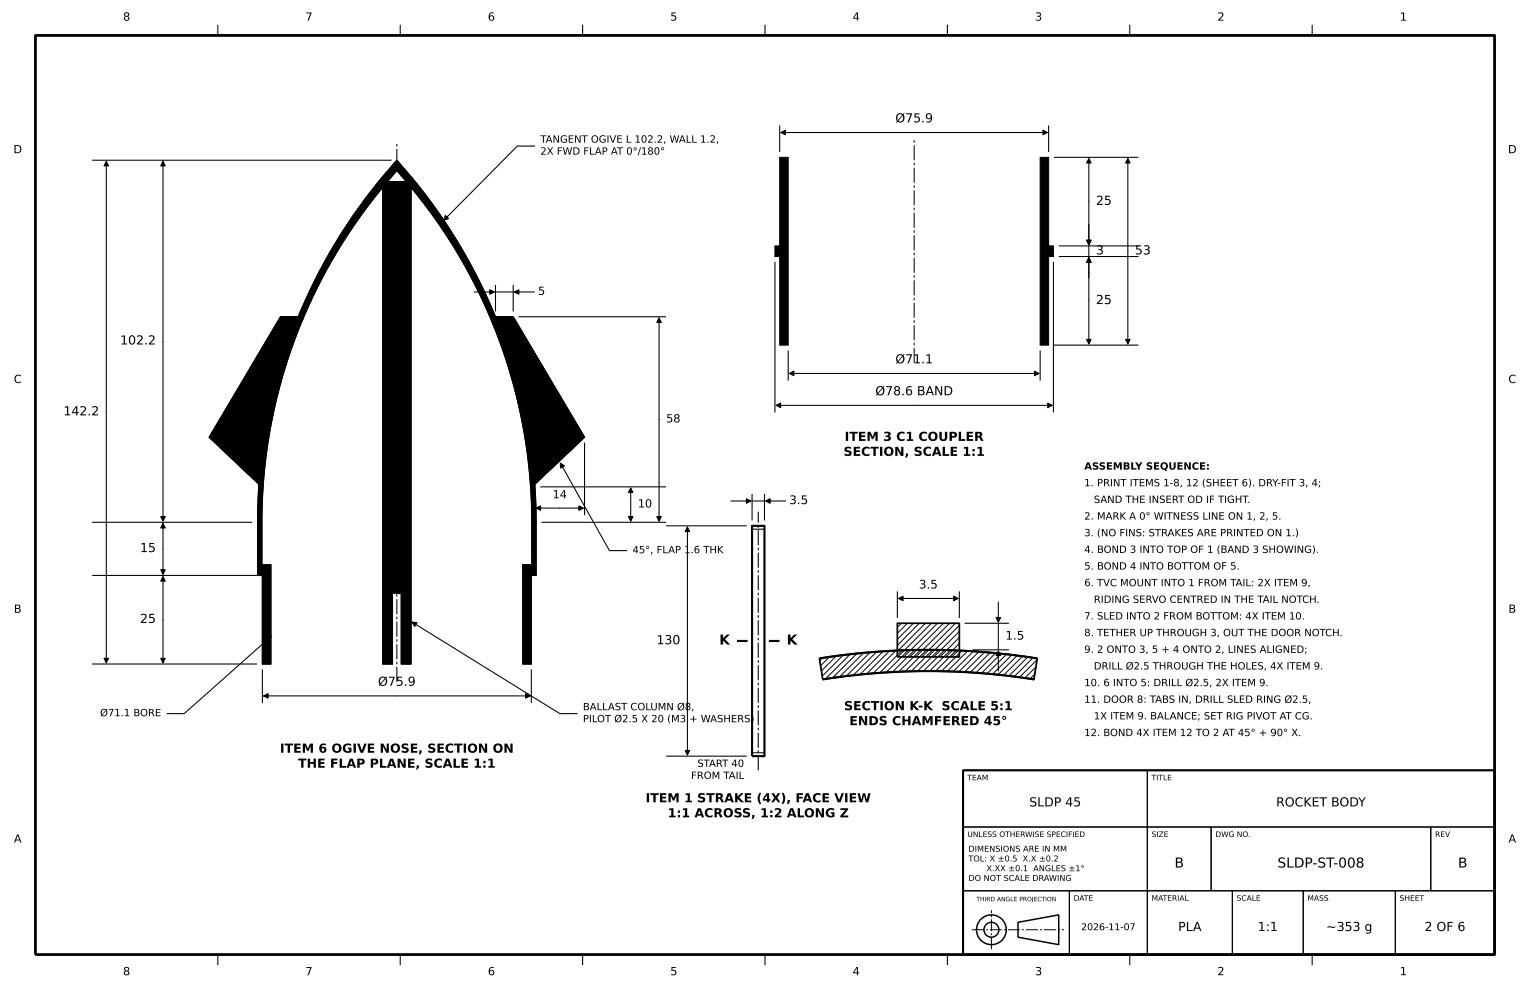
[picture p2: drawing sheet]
<svg xmlns="http://www.w3.org/2000/svg" width="432mm" height="279mm" viewBox="0 0 432 279" stroke-linecap="round" stroke-linejoin="round" font-family="sans-serif">
<defs><g id="words">
<g font-size="3.9">
<text x="203" y="181.9">K</text>
<text x="222" y="181.9">K</text>
<text x="331.5" y="244.8">B</text>
<text x="360.5" y="244.8">SLDP-ST-008</text>
<text x="411.5" y="244.8">B</text>
</g>
<g font-size="3.5">
<text x="252.7" y="34.6">Ø75.9</text>
<text x="309.3" y="57.8">25</text>
<text x="309.3" y="71.8">3</text>
<text x="320.3" y="71.8">53</text>
<text x="309.3" y="85.8">25</text>
<text x="33.9" y="97.2">102.2</text>
<text x="252.7" y="102.6">Ø71.1</text>
<text x="247" y="111.6">Ø78.6 BAND</text>
<text x="17.9" y="117.2">142.2</text>
<text x="238.4" y="124.4">ITEM 3 C1 COUPLER</text>
<text x="238.1" y="128.7">SECTION, SCALE 1:1</text>
<text x="39.5" y="155.8">15</text>
<text x="39.5" y="175.8">25</text>
<text x="185.3" y="181.8">130</text>
<text x="106.7" y="193.6">Ø75.9</text>
<text x="238.2" y="200.4">SECTION K-K SCALE 5:1</text>
<text x="239.7" y="204.7">ENDS CHAMFERED 45°</text>
<text x="79" y="212.4">ITEM 6 OGIVE NOSE, SECTION ON</text>
<text x="84.1" y="216.7">THE FLAP PLANE, SCALE 1:1</text>
<text x="182.2" y="226.4">ITEM 1 STRAKE (4X), FACE VIEW</text>
<text x="290.5" y="227.6">SLDP 45</text>
<text x="360.1" y="227.6">ROCKET BODY</text>
<text x="188.4" y="230.7">1:1 ACROSS, 1:2 ALONG Z</text>
<text x="332.5" y="262.8">PLA</text>
<text x="355" y="262.8">1:1</text>
<text x="374.3" y="262.8">~353 g</text>
<text x="402" y="262.8">2 OF 6</text>
</g>
<g font-size="3.4">
<text x="222.7" y="142.3">3.5</text>
<text x="259.3" y="166.1">3.5</text>
<text x="283.7" y="180.5">1.5</text>
</g>
<g font-size="3.2">
<text x="34.7" y="5.8">8</text>
<text x="86.2" y="5.8">7</text>
<text x="137.7" y="5.8">6</text>
<text x="189.2" y="5.8">5</text>
<text x="240.6" y="5.8">4</text>
<text x="292.1" y="5.8">3</text>
<text x="343.6" y="5.8">2</text>
<text x="395.1" y="5.8">1</text>
<text x="3.8" y="43.2">D</text>
<text x="425.6" y="43.2">D</text>
<text x="151.8" y="83.2">5</text>
<text x="3.9" y="108.1">C</text>
<text x="425.7" y="108.1">C</text>
<text x="188" y="119.2">58</text>
<text x="156" y="140.6">14</text>
<text x="180" y="143.2">10</text>
<text x="3.9" y="172.9">B</text>
<text x="425.7" y="172.9">B</text>
<text x="3.9" y="237.8">A</text>
<text x="425.7" y="237.8">A</text>
<text x="34.7" y="275.2">8</text>
<text x="86.2" y="275.2">7</text>
<text x="137.7" y="275.2">6</text>
<text x="189.2" y="275.2">5</text>
<text x="240.6" y="275.2">4</text>
<text x="292.1" y="275.2">3</text>
<text x="343.6" y="275.2">2</text>
<text x="395.1" y="275.2">1</text>
</g>
<g font-size="2.8">
<text x="152.5" y="40.3">TANGENT OGIVE L 102.2, WALL 1.2,</text>
<text x="152.5" y="43.6">2X FWD FLAP AT 0°/180°</text>
<text x="306" y="132.5">ASSEMBLY SEQUENCE:</text>
<text x="306" y="137.2">1. PRINT ITEMS 1-8, 12 (SHEET 6). DRY-FIT 3, 4;</text>
<text x="308.7" y="141.9">SAND THE INSERT OD IF TIGHT.</text>
<text x="306" y="146.6">2. MARK A 0° WITNESS LINE ON 1, 2, 5.</text>
<text x="306" y="151.3">3. (NO FINS: STRAKES ARE PRINTED ON 1.)</text>
<text x="178.5" y="156.1">45°, FLAP 1.6 THK</text>
<text x="306" y="156">4. BOND 3 INTO TOP OF 1 (BAND 3 SHOWING).</text>
<text x="306" y="160.7">5. BOND 4 INTO BOTTOM OF 5.</text>
<text x="306" y="165.4">6. TVC MOUNT INTO 1 FROM TAIL: 2X ITEM 9,</text>
<text x="308.7" y="170.1">RIDING SERVO CENTRED IN THE TAIL NOTCH.</text>
<text x="306" y="174.8">7. SLED INTO 2 FROM BOTTOM: 4X ITEM 10.</text>
<text x="306" y="179.5">8. TETHER UP THROUGH 3, OUT THE DOOR NOTCH.</text>
<text x="306" y="184.2">9. 2 ONTO 3, 5 + 4 ONTO 2, LINES ALIGNED;</text>
<text x="308.7" y="188.9">DRILL Ø2.5 THROUGH THE HOLES, 4X ITEM 9.</text>
<text x="306" y="193.6">10. 6 INTO 5: DRILL Ø2.5, 2X ITEM 9.</text>
<text x="28.2" y="202.1">Ø71.1 BORE</text>
<text x="164.5" y="200.4">BALLAST COLUMN Ø8,</text>
<text x="164.5" y="203.8">PILOT Ø2.5 X 20 (M3 + WASHERS)</text>
<text x="306" y="198.3">11. DOOR 8: TABS IN, DRILL SLED RING Ø2.5,</text>
<text x="308.7" y="203">1X ITEM 9. BALANCE; SET RIG PIVOT AT CG.</text>
<text x="306" y="207.7">12. BOND 4X ITEM 12 TO 2 AT 45° + 90° X.</text>
<text x="195" y="219.8">FROM TAIL</text>
<text x="196.8" y="216.4">START 40</text>
</g>
<text font-size="2.6" x="305.1" y="262.5">2026-11-07</text>
<g font-size="2.3">
<text x="273.3" y="240.4">DIMENSIONS ARE IN MM</text>
<text x="273.3" y="243.1">TOL: X ±0.5 X.X ±0.2</text>
<text x="278.4" y="245.9">X.XX ±0.1 ANGLES ±1°</text>
<text x="273.3" y="248.6">DO NOT SCALE DRAWING</text>
</g>
<g font-size="2.1">
<text x="273" y="220.2">TEAM</text>
<text x="325" y="220.2">TITLE</text>
<text x="273" y="236.2">UNLESS OTHERWISE SPECIFIED</text>
<text x="325" y="236.2">SIZE</text>
<text x="343" y="236.2">DWG NO.</text>
<text x="405" y="236.2">REV</text>
<text x="303" y="254.2">DATE</text>
<text x="325" y="254.2">MATERIAL</text>
<text x="349" y="254.2">SCALE</text>
<text x="369" y="254.2">MASS</text>
<text x="395" y="254.2">SHEET</text>
</g>
<text font-size="1.7" x="275.5" y="254.3">THIRD ANGLE PROJECTION</text>
</g></defs>
<path d="M258 102.4v-63M112 192.4v-152.2M214 217.4v-73" fill="none" stroke="#000" stroke-width=".3" stroke-dasharray="4.2 .7 .7 .7" stroke-linecap="butt"/>
<g fill="none" stroke="#000" stroke-width=".3">
<path d="M61.5 7v3M112.9 7v3M164.4 7v3M215.9 7v3M267.4 7v3M318.9 7v3M370.3 7v3M220.1 35.4v7.5M296 35.4v7.5M26 45.2h84.5M146 41.2h5M297.4 44.4h23.9"/>
<path d="M218.7 73.9v42.5M297.3 73.9v42.5M298.8 72.4h22.5M298.8 69.4h22.5M307.3 69.4v3M139.8 80.4v7.5M139.8 82.4h5M144.8 80.4v7.5M146.3 89.4h41.7M222.5 98.9v8.5M293.5 98.9v8.5M297.4 97.4h23.9"/>
<path d="M151 138.9v6.5M152.5 137.4h35.5M165 124.9v20.5M212.3 139.4v7.5M215.8 139.4v7.5M26 147.4h45.2M152.8 147.4h35.2M172 155.4h5M188 148.4h22.7M212.3 149.4h3.5M212.3 141.4h3.5M26 162.4h46.6"/>
<path d="M253.3 166.9v7.5M270.7 166.9v7.5M272.3 175.9h12.4M281.8 175.9v7.5M26 187.4h46.6M74.1 188.9v9.5M149.9 188.9v9.5M274.5 183.4h10.2M47 201.4h5M158 201.4h5M188 213.4h22.7M212.3 212.5h3.5"/>
<path d="M271.8 217.4h52v16h-52zM323.8 217.4h98v16h-98zM271.8 233.4h52v18h-52zM323.8 233.4h18v18h-18zM341.8 233.4h62v18h-62zM403.8 233.4h18v18h-18zM271.8 251.4h30v18h-30zM301.8 251.4h22v18h-22zM323.8 251.4h24v18h-24zM347.8 251.4h20v18h-20zM367.8 251.4h26v18h-26zM393.8 251.4h28v18h-28z"/>
<path d="M61.5 269.4v3M112.9 269.4v3M164.4 269.4v3M215.9 269.4v3M267.4 269.4v3M318.9 269.4v3M370.3 269.4v3"/>
</g>
<path d="M212.3 148.4h3.5v65h-3.5zM231.3 185.8l7.2-1 8.3-.8 14.7-.6 8.3 .2 7.4 .4 7.2 .7 8.3 1.1M232.2 191.7l7-.9 8.1-.8 14.2-.6 8.1 .2 7.1 .4 8.1 .8 7 .9M271.8 217.4h150v52h-150z" fill="none" stroke="#000" stroke-width=".6" stroke-linecap="butt"/>
<path d="M208 180.9h3M217 180.9h3" fill="none" stroke="#000" stroke-width=".6" stroke-dasharray="12.7 2.1 2.1 2.1 2.1 2.1" stroke-linecap="butt"/>
<path d="M232.2 191.7l-.9-5.9M291.8 191.7l.9-5.9" fill="none" stroke="#000" stroke-width=".3" stroke-dasharray="3.5 .7 .7 .7 .7 .7" stroke-linecap="butt"/>
<g fill="none" stroke="#000" stroke-width=".28">
<path d="M254.4 175.9l-1.1 1.1M256.1 175.9l-2.8 2.8M257.8 175.9l-4.5 4.5M259.5 175.9l-6.2 6.2M261.2 175.9l-7.9 7.9M262.9 175.9l-9.5 9.5M264.6 175.9l-9.5 9.5M266.3 175.9l-9.5 9.5M268 175.9l-9.5 9.5M269.7 175.9l-9.5 9.5M270.7 179.9l-5.5 5.5M270.7 178.2l-7.1 7.2"/>
<path d="M270.7 176.5l-8.8 8.9M232.1 185.7l-.7 .7M234.1 185.4l-2.5 2.5M236.1 185.1l-4.3 4.3M238 184.9l-5.9 5.9M239.9 184.6l-7 7M241.8 184.4l-6.9 6.9M243.7 184.3l-6.8 6.8M245.6 184.1l-6.7 6.7M247.4 183.9l-6.6 6.7M249.2 183.8l-6.5 6.6M251 183.7l-6.4 6.5"/>
<path d="M252.8 183.6l-6.4 6.4M254.6 183.5l-6.3 6.4M256.4 183.5l-6.3 6.3M258.1 183.4l-6.2 6.3M259.8 183.4l-6.1 6.2M261.5 183.4l-6.1 6.1M263.2 183.4l-6 6.1M264.9 183.4l-6 6M266.6 183.5l-6 5.9M268.2 183.5l-5.9 5.9M269.9 183.6l-5.9 5.8M270.7 185l-.4 .4"/>
<path d="M270.7 183.3l-2.1 2.1M270.7 181.6l-3.8 3.8M271.5 183.6l-5.8 5.8M273.1 183.7l-5.8 5.8M274.7 183.8l-5.7 5.7M276.3 183.9l-5.7 5.7M277.9 184l-5.7 5.7M279.4 184.2l-5.6 5.6M281 184.3l-5.6 5.6M282.5 184.5l-5.5 5.5M284.1 184.6l-5.5 5.5M285.6 184.8l-5.5 5.5"/>
<path d="M287.1 185l-5.4 5.4M288.6 185.2l-5.4 5.4M290.1 185.4l-5.4 5.4M291.5 185.6l-5.3 5.3M292 190.2l-1.3 1.4M292.4 188.2l-3.2 3.2M292.7 186.2l-5 4.9"/>
</g>
<path d="M10 10h411.8v259.4h-411.8z" fill="none" stroke="#000" stroke-width=".78" stroke-linecap="butt"/>
<path d="M287.3 260.3l11.5-2.1v8.4l-11.5-2.1z" fill="none" stroke="#000" stroke-width=".42"/>
<path d="M274.3 262.4h26M279.8 267.9v-11" fill="none" stroke="#000" stroke-width=".28" stroke-dasharray="3.4 .6 .6 .6" stroke-linecap="butt"/>
<path d="M112 45.2a152.9 152.9 0 0 1 27.8 44.2h5l20.2 34-14.1 13.3 .4 8.1v17.6h-1.4v25h-2.4v-28h2.6v-14.5a148 148 0 0 0-34.1-92v134.5h-2.8v-20h-2.4v20h-2.8v-134.5a147.3 147.3 0 0 0-18.5 28.4 148.1 148.1 0 0 0-15.6 66.1v12h2.6v28h-2.4v-25h-1.4v-17.6l.4-8.1-14.1-13.3 20.2-34h5l.9-2.3a152.5 152.5 0 0 1 26.9-41.9zM112 48.2l2.6 3h-5.2z" fill="none" stroke="#000" stroke-width=".36"/>
<path d="M112 45.2l1.3 1.5a151.5 151.5 0 0 1 26.5 42.7h5l20.2 34-14.1 13.3 .4 8.1v17.6h-1.4v25h-2.4v-28h2.6v-12a148 148 0 0 0-34.1-94.5v134.5h-2.8v-20h-2.4v20h-2.8v-134.5l-5.3 6.7a147.9 147.9 0 0 0-28.8 87.8v12h2.6v28h-2.4v-25h-1.4v-17.6l.4-8.1-14.1-13.3 20.2-34h5a153.8 153.8 0 0 1 27.8-44.2z" fill="#000" stroke="#000" stroke-width=".28"/>
<path d="M112 48.2l2.6 3h-5.2z" fill="#fff" stroke="#000" stroke-width=".28"/>
<path d="M220.1 44.4h2.4v53h-2.4v-25h-1.4v-3h1.4zM293.5 44.4h2.5v25h1.3v3h-1.3v25h-2.5z" fill="#000" stroke="#000" stroke-width=".28"/>
<path d="M253.3 175.9h17.4v9.5h-17.4zM231.3 185.8l7.2-1 8.3-.8 14.7-.6 8.3 .2 7.4 .4 7.2 .7 8.3 1.1-.9 5.9-7-.9-8.1-.8-14.2-.6-8.1 .2-7.1 .4-8.1 .8-7 .9z" fill="none" stroke="#000" stroke-width=".48"/>
<g fill="none" stroke="#000" stroke-width=".42">
<circle cx="279.8" cy="262.4" r="2.1"/>
<circle cx="279.8" cy="262.4" r="4.2"/>
</g>
<g fill="none" stroke="#000" stroke-width=".3">
<path d="M220.4 37.4h75.2M30 45.6v141.5M46 45.6v101.5M146 41.2l-20.8 21M307.3 44.7v24.4v-5.7M318.3 44.7v52.4M307.3 78.4v-5.7v24.4M133.8 82.4h5.7M145.2 82.4h5.6M186 89.7v57.4M219 114.4h78M222.8 105.4h70.4"/>
<path d="M158.1 130.7l13.9 24.7M178 137.7v9.4M46 147.7v14.4M151.3 143.4h13.3M194 148.7v64.4M206.3 141.4h5.6M216.1 141.4h5.7M46 162.7v24.4M76.5 179.6l-24.5 21.8M116.3 175.6l41.7 25.8M253.6 168.9h16.8M281.8 169.9v5.7"/>
<path d="M74.4 196.4h75.2M281.8 183.7v5.7"/>
</g>
<g fill="#000" stroke="#000" stroke-width=".3">
<path d="M220.4 37.4l1.3-.6v1.2zM294.3 36.8l1.3 .6-1.3 .6zM30 45.6l.6 1.2h-1.2zM46 45.6l.6 1.2h-1.2zM307.3 44.7l.6 1.3h-1.2zM318.3 44.7l.6 1.3h-1.2zM125.7 60.8l.9 .9-1.4 .5zM307.3 72.7l.6 1.3h-1.2zM306.7 67.8h1.2l-.6 1.3zM138.2 81.8l1.3 .6-1.3 .6zM145.2 82.4l1.2-.6v1.2zM186 89.7l.6 1.3h-1.2z"/>
<path d="M306.7 95.8h1.2l-.6 1.3zM317.7 95.8h1.2l-.6 1.3zM219 114.4l1.3-.6v1.2zM222.8 105.4l1.3-.6v1.2zM291.9 104.8l1.3 .6-1.3 .6zM295.7 113.8l1.3 .6-1.3 .6zM158.1 130.7l1.2 .8-1.1 .6zM178 137.7l.6 1.3h-1.2zM46 147.7l.6 1.3h-1.2zM45.4 145.8h1.2l-.6 1.3zM151.3 143.4l1.3-.6v1.2zM163.4 142.8l1.2 .6-1.2 .6z"/>
<path d="M177.4 145.8h1.2l-.6 1.3zM185.4 145.8h1.2l-.6 1.3zM194 148.7l.6 1.3h-1.2zM210.6 140.8l1.3 .6-1.3 .6zM216.1 141.4l1.3-.6v1.2zM46 162.7l.6 1.3h-1.2zM45.4 160.8h1.2l-.6 1.3zM75.1 180l1.4-.4-.5 1.3zM116.3 175.6l1.4 .1-.7 1.1zM253.6 168.9l1.3-.6v1.2zM269.1 168.3l1.3 .6-1.3 .6zM281.1 174.3h1.3l-.6 1.3z"/>
<path d="M29.4 185.8h1.2l-.6 1.3zM45.4 185.8h1.2l-.6 1.3zM74.4 196.4l1.3-.6v1.2zM148.3 195.8l1.3 .6-1.3 .6zM281.8 183.7l.6 1.3h-1.3zM193.4 211.8h1.2l-.6 1.3z"/>
</g>
<use href="#words"/>
</svg>
